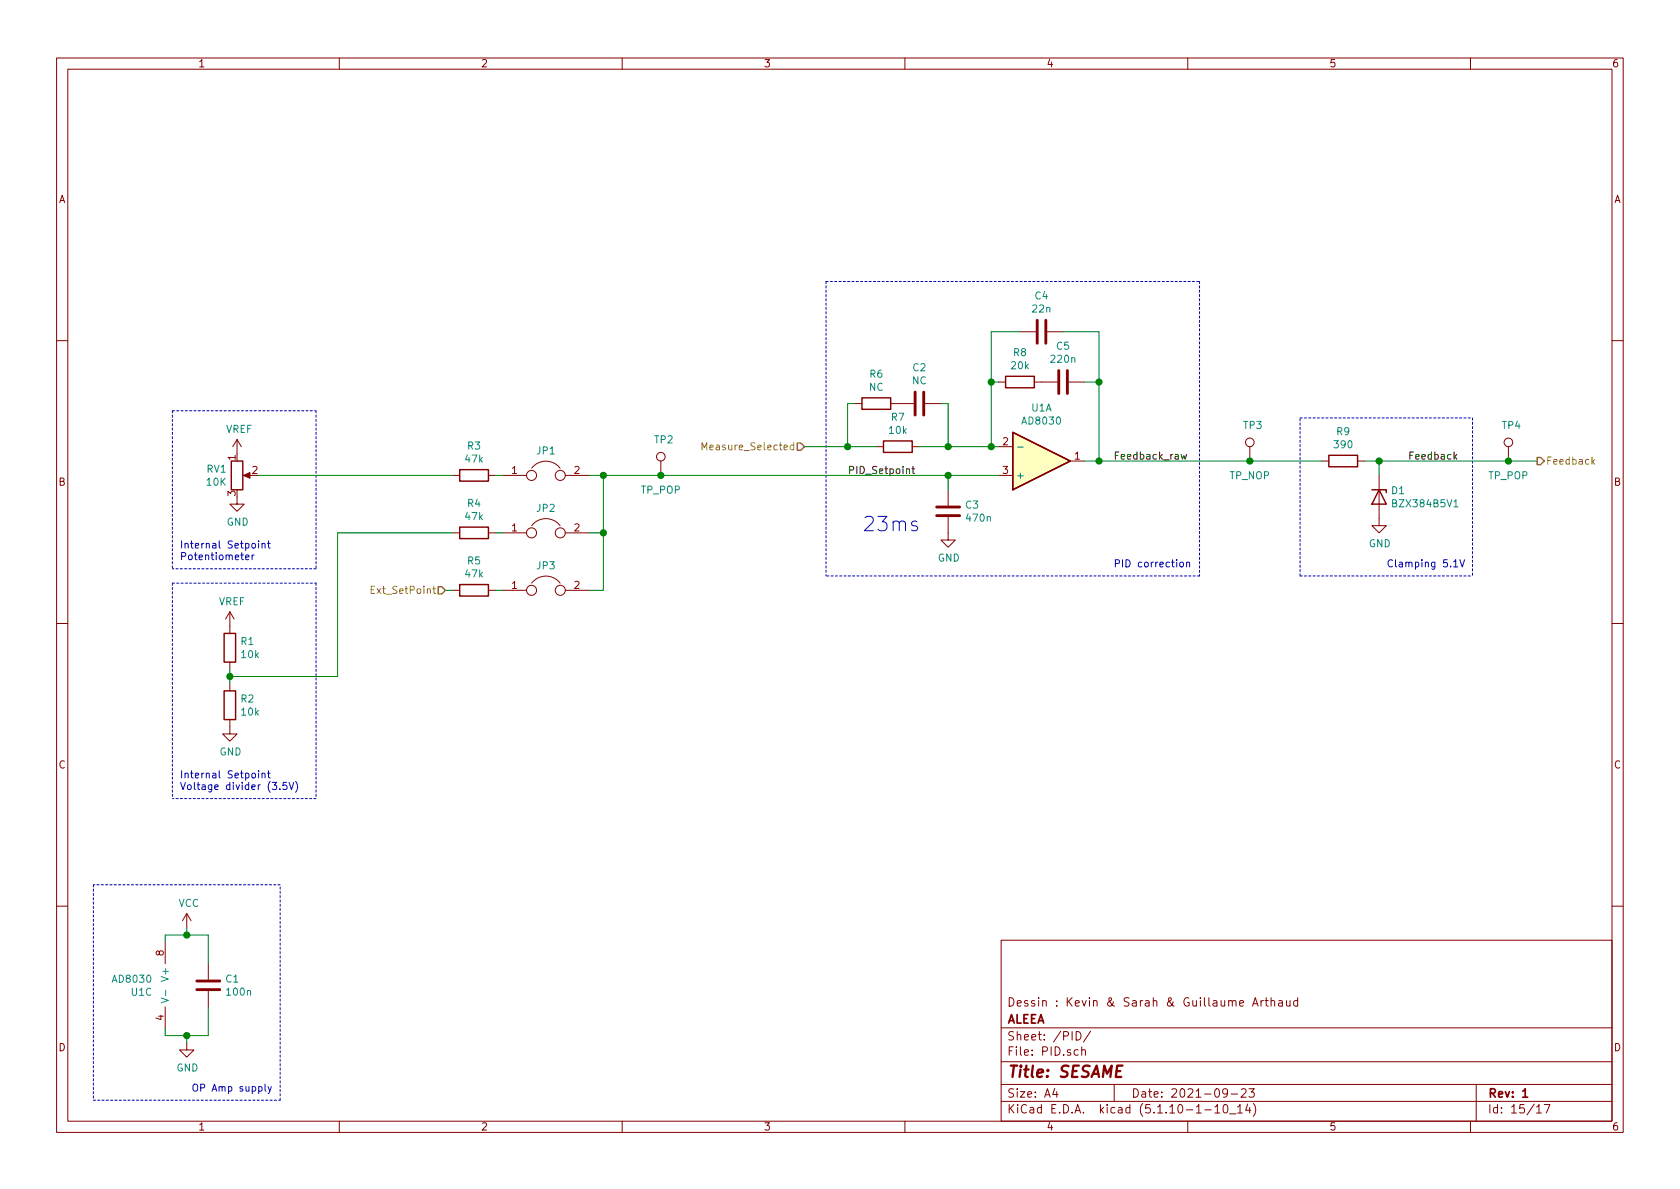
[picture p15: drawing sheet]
<svg xmlns="http://www.w3.org/2000/svg" width="297mm" height="210mm" viewBox="0 0 297 210" stroke-linecap="round" stroke-linejoin="round" font-family="sans-serif">
<defs><g id="words">
<text font-size="3.5" fill="#0000c2" x="152.4" y="94">23ms</text>
<text font-size="2.8" fill="#840000" x="178" y="190.5">Title: SESAME</text>
<g font-size="2.1" fill="#840000">
<text x="178" y="178">Dessin : Kevin &amp; Sarah &amp; Guillaume Arthaud</text>
<text x="178" y="184">Sheet: /PID/</text>
<text x="178" y="181">ALEEA</text>
<text x="178" y="186.7">File: PID.sch</text>
<text x="178" y="196.9">KiCad E.D.A. kicad (5.1.10-1-10_14)</text>
<text x="178" y="194.1">Size: A4</text>
<text x="200" y="194.1">Date: 2021-09-23</text>
<text x="263" y="194.1">Rev: 1</text>
<text x="263" y="196.9">Id: 15/17</text>
</g>
<g font-size="1.8" fill="#840000">
<text x="35" y="11.9">1</text>
<text x="85" y="11.9">2</text>
<text x="135" y="11.9">3</text>
<text x="185" y="11.9">4</text>
<text x="235" y="11.9">5</text>
<text x="285" y="11.9">6</text>
<text x="10.4" y="35.9">A</text>
<text x="285.4" y="35.9">A</text>
<text x="41.7" y="81.4" transform="rotate(-90 41.7 81.4)">1</text>
<text x="44.6" y="83.8">2</text>
<text x="90.5" y="83.8">1</text>
<text x="101.5" y="83.8">2</text>
<text x="177.3" y="78.7">2</text>
<text x="177.3" y="83.8">3</text>
<text x="190" y="81.3">1</text>
<text x="10.4" y="85.9">B</text>
<text x="41.7" y="87.7" transform="rotate(-90 41.7 87.7)">3</text>
<text x="285.4" y="85.9">B</text>
<text x="90.5" y="94">1</text>
<text x="101.5" y="94">2</text>
<text x="90.5" y="104.1">1</text>
<text x="101.5" y="104.1">2</text>
<text x="10.4" y="135.9">C</text>
<text x="285.4" y="135.9">C</text>
<text x="29" y="169" transform="rotate(-90 29 169)">8</text>
<text x="10.4" y="185.9">D</text>
<text x="29" y="180.4" transform="rotate(-90 29 180.4)">4</text>
<text x="285.4" y="185.9">D</text>
<text x="35" y="199.9">1</text>
<text x="85" y="199.9">2</text>
<text x="135" y="199.9">3</text>
<text x="185" y="199.9">4</text>
<text x="235" y="199.9">5</text>
<text x="285" y="199.9">6</text>
</g>
<g font-size="1.8" fill="#008484">
<text x="183" y="53">C4</text>
<text x="182.6" y="55.3">22n</text>
<text x="161.4" y="65.7">C2</text>
<text x="178.9" y="65.3">20k</text>
<text x="179.2" y="63">R8</text>
<text x="186" y="64.2">220n</text>
<text x="186.8" y="61.8">C5</text>
<text x="153.7" y="69.1">NC</text>
<text x="153.8" y="66.8">R6</text>
<text x="161.3" y="68">NC</text>
<text x="39.9" y="76.5">VREF</text>
<text x="157.3" y="76.7">10k</text>
<text x="157.6" y="74.4">R7</text>
<text x="180.9" y="75.1">AD8030</text>
<text x="182.4" y="72.8">U1A</text>
<text x="219.9" y="75.9">TP3</text>
<text x="236.4" y="77">R9</text>
<text x="265.6" y="75.9">TP4</text>
<text x="36.6" y="83.6">RV1</text>
<text x="82.3" y="81.8">47k</text>
<text x="82.7" y="79.5">R3</text>
<text x="94.9" y="80.4">JP1</text>
<text x="115.7" y="78.4">TP2</text>
<text x="236" y="79.3">390</text>
<text x="36.6" y="85.9">10K</text>
<text x="82.7" y="89.7">R4</text>
<text x="113.4" y="87.3">TP_POP</text>
<text x="170.8" y="89.9">C3</text>
<text x="179.6" y="84.7">+</text>
<text x="217.4" y="84.8">TP_NOP</text>
<text x="246.1" y="87.4">D1</text>
<text x="246.5" y="89.7">BZX384B5V1</text>
<text x="263.2" y="84.8">TP_POP</text>
<text x="40.1" y="93">GND</text>
<text x="82.3" y="92">47k</text>
<text x="94.9" y="90.5">JP2</text>
<text x="171" y="92.2">470n</text>
<text x="82.7" y="99.8">R5</text>
<text x="94.9" y="100.7">JP3</text>
<text x="165.8" y="99.3">GND</text>
<text x="242" y="96.8">GND</text>
<text x="38.7" y="107">VREF</text>
<text x="82.3" y="102.1">47k</text>
<text x="42.6" y="114.1">R1</text>
<text x="42.7" y="116.4">10k</text>
<text x="42.6" y="124.2">R2</text>
<text x="42.7" y="126.5">10k</text>
<text x="38.8" y="133.6">GND</text>
<text x="31.5" y="160.4">VCC</text>
<text x="20.1" y="173.8">AD8030</text>
<text x="29.8" y="173.1" transform="rotate(-90 29.8 173.1)">V+</text>
<text x="40" y="173.8">C1</text>
<text x="23.3" y="176.1">U1C</text>
<text x="40.2" y="176.1">100n</text>
<text x="31.2" y="189.5">GND</text>
</g>
<g font-size="1.8" fill="#848400">
<text x="125.3" y="79.6">Measure_Selected</text>
<text x="273.3" y="82.2">Feedback</text>
<text x="66.3" y="105">Ext_SetPoint</text>
</g>
<g font-size="1.8">
<text x="149.9" y="83.8">PID_Setpoint</text>
<text x="196.8" y="81.3">Feedback_raw</text>
<text x="248.9" y="81.3">Feedback</text>
</g>
<g font-size="1.8" fill="#0000c2">
<text x="31.7" y="97">Internal Setpoint</text>
<text x="31.7" y="99.1">Potentiometer</text>
<text x="196.8" y="100.3">PID correction</text>
<text x="245.1" y="100.3">Clamping 5.1V</text>
<text x="31.7" y="137.6">Internal Setpoint</text>
<text x="31.7" y="139.7">Voltage divider (3.5V)</text>
</g>
<text font-size="1.7" fill="#0000c2" x="35.4" y="193">OP Amp supply</text>
</g></defs>
<g fill="none" stroke="#840000" stroke-width=".18">
<path d="M10 10.3h277v189.9h-277zM12 12.2h273v186.1h-273zM60 10.3v1.9M110 10.3v1.9M160 10.3v1.9M210 10.3v1.9M260 10.3v1.9M180.3 58.7h2.8M185.2 58.7h2.8M10 60.2h2M41.9 77.7l-.8 1.3M41.9 77.7v2.6"/>
<path d="M41.9 77.7l.8 1.3M151.1 71.4h1.3M154.9 79h1.3M157.5 71.4h4M161.3 79h1.3M163.6 71.4h2.8M176.5 79h2.6M176.5 67.6h1.3M182.9 67.6h4M189 67.6h2.8M221 79v2.5M266.7 79v2.5"/>
<path d="M285 60.2h2M41.9 87.9v1.2h1.3l-1.3 1.3-1.3-1.3h1.3M43.4 84.1h1M80 84.1h1.3M80 94.2h1.3M86.4 84.1h1.2M86.4 94.2h1.2M88.9 84.1h4.2M88.9 94.2h4.2M94 93a3.2 3.2 0 0 1 5 0M94 82.8a3.2 3.2 0 0 1 5 0M99.9 84.1h4.2"/>
<path d="M99.9 94.2h4.2M116.8 81.5v2.6M167.6 91.4v4.1h1.3l-1.3 1.3-1.2-1.3h1.2M167.6 86.6v2.8M176.5 84.1h2.6M189.2 81.5h2.6M233.7 81.5h1.2M240 81.5h1.3M243.8 84.1v8.9h1.3l-1.3 1.2-1.2-1.2h1.2M10 110.3h2M40.6 108.2v3.8M40.6 117.1v1.3"/>
<path d="M40.6 108.2l-.7 1.3M40.6 108.2l.8 1.3M80 104.4h1.3M86.4 104.4h1.2M88.9 104.4h4.2M94 103.1a3.2 3.2 0 0 1 5 0M99.9 104.4h4.2M285 110.3h2M40.6 127.2v2.6h1.3l-1.3 1.3-1.2-1.3h1.2M40.6 120.9v1.3M10 160.2h2M29.2 166.6v3.8"/>
<path d="M29.2 178v3.9M33 161.5l-.7 1.3M33 161.5v2.6M33 161.5l.8 1.3M36.8 170.4v2.8M36.8 175.3v2.7M177 166.3h108v32h-108zM221.5 177.9l.4-1.5 .6 1.5M221.6 177.5h.7M223 176.9v1M223.4 176.9l-.3 .1-.1 .2M223.7 176.9h.5"/>
<path d="M223.9 176.4v1.3l.3 .2M224.7 177.1l.2-.2 .4 .1 .1 .9M224.7 176.4v1.5M226.1 177h.6v.9M226.7 177.3l-.5 .1-.2 .2 .1 .2 .1 .1 .5-.1M227.5 176.9v.9l.4 .1 .2-.1M228.1 176.9v1M229.4 177l-.4-.1-.3 .3 .1 .6 .2 .1 .4-.1M229.4 176.4v1.5M285 160.2h2M33 184.4v1.3h1.3l-1.3 1.2-1.3-1.2h1.3M60 198.3v1.9"/>
<path d="M110 198.3v1.9M160 198.3v1.9M177 194.8h108M177 191.8h108M177 187.8h108M177 181.8h108M186.5 192.5l-.4 1h1M186.8 193v1M190.3 182.4a.76 .76 0 0 1 .8 .8 .76 .76 0 0 1-.8 .7zM190.6 185.7l-.4-.1-.3 .3 .1 .6 .2 .1 .4-.1M191.3 185.7a.37 .37 0 0 1 .6 .1v.8M191.3 185.1v1.5"/>
<path d="M192.8 182.3l-1.2 2M197 191.8v3M210 198.3v1.9M213 196.3h1.2M214.8 195.8l.4-.5v1.5M214.8 196.8h.9M216.4 195.5l.3-.2a.94 .94 0 0 1 0 1.5l-.4-.3v-.6zM217 193.2l-.1 .2a.48 .48 0 0 1-.6-.1v-.6a.48 .48 0 0 1 .6-.1l.1 .1a1.19 1.19 0 0 1-.2 1.2l-.5 .1M217.4 197h1.1M217.7 193.5h1.1M218.8 195.8l.5-.5v1.5M218.8 196.8h.9"/>
<path d="M219.5 192.7l.2-.2h.3l.3 .2v.3v.2l-.9 .8h.9M220.6 195.2l-.4 1.1h1M220.8 192.5h1l-.5 .6 .4 .1v.7l-.2 .1-.7-.1M221 195.8v1M221.6 195.1a1.71 1.71 0 0 1 0 2.3M260 198.3v1.9M261 191.8v6.5M271.7 195.8l.4-.5v1.5M271.7 196.8h.8M273 195.3h1l-.6 1.5"/>
<circle cx="221" cy="78.2" r=".76"/>
<circle cx="266.7" cy="78.2" r=".76"/>
<circle cx="94" cy="84.1" r=".89"/>
<circle cx="94" cy="94.2" r=".89"/>
<circle cx="99.1" cy="94.2" r=".89"/>
<circle cx="99.1" cy="84.1" r=".89"/>
<circle cx="116.8" cy="80.8" r=".76"/>
<circle cx="94" cy="104.4" r=".89"/>
<circle cx="99.1" cy="104.4" r=".89"/>
</g>
<path d="M269.2 193l.5-.5v1.5M269.2 194h.9" fill="none" stroke="#840000" stroke-width=".3"/>
<g fill="none" stroke="#840000" stroke-width=".25">
<path d="M152.4 70.4h5.1v2h-5.1zM156.2 78h5.1v2h-5.1zM177.8 66.5h5.1v2.1h-5.1zM179.1 76.4l10.1 5.1-10.1 5.1zM40.9 81.5h2v5.1h-2zM81.3 83.1h5.1v2h-5.1zM81.3 93.2h5.1v2h-5.1zM234.9 80.5h5.1v2h-5.1zM242.6 86.6h2.5v.5M243.8 86.6l1.3 2.5h-2.5zM39.6 112h2.1v5.1h-2.1zM81.3 103.4h5.1v2h-5.1z"/>
<path d="M39.6 122.2h2.1v5h-2.1z"/>
</g>
<path d="M43.1 84.1l1.1-.5v1z" fill="#840000" stroke="#840000" stroke-width=".18"/>
<path d="M183.4 56.6v4.1M184.9 56.6v4.1M161.8 69.3v4.1M163.3 69.3v4.1M187.2 65.5v4.1M188.7 65.5v4.1M165.6 91.2h4.1M165.6 89.7h4.1M34.8 175h4.1M34.8 173.5h4.1" fill="none" stroke="#840000" stroke-width=".51"/>
<path d="M179.9 79.1h1M257.1 89.6h.7M28.5 176.5l1.3 .4-1.3 .4M29.3 175.1v1" fill="none" stroke="#008484" stroke-width=".18"/>
<path d="M179.1 76.4l10.1 5.1-10.1 5.1z" fill="#ffffc2" stroke="#ffffc2" stroke-width=".18"/>
<g fill="none" stroke="#0000c2" stroke-width=".18" stroke-dasharray=".4 .4">
<path d="M146 49.8h66.1M146 49.8v52M212.1 49.8v52M30.5 72.6h25.4M30.5 72.6v28M55.9 72.6v28M229.9 73.9h30.4M260.3 73.9v27.9M30.5 103.1h25.4M30.5 103.1v38.1M55.9 100.6h-25.4M55.9 103.1v38.1"/>
<path d="M212.1 101.8h-66.1M229.9 101.8h30.4M229.9 101.8v-27.9M16.5 156.5v38.1M49.5 156.5h-33M55.9 141.2h-25.4M16.5 194.6h33M49.5 194.6v-38.1"/>
</g>
<g fill="none" stroke="#008400" stroke-width=".18">
<path d="M180.3 58.7h-5v20.3M188 58.7h6.3v22.8M142.2 79h12.7M151.1 71.4h-1.2v7.6M162.6 79h13.9M166.4 71.4h1.2v7.6M175.3 67.6h1.2M191.8 67.6h2.5M45.7 84.1h34.3M80 94.2h-20.3v25.4h-19.1M87.6 84.1h1.3M87.6 94.2h1.3"/>
<path d="M104.1 84.1h72.4M104.1 94.2h2.6M106.7 84.1v20.3h-2.6M167.6 84.1v2.5M191.8 81.5h41.9M241.3 81.5h30.5M243.8 81.5v2.6M40.6 118.4v2.5M78.7 104.4h1.3M87.6 104.4h1.3M29.2 166.6v-1.3h7.6v5.1M33 164.1v1.2"/>
<path d="M36.8 178v5.1h-7.6v-1.2M33 183.1v1.3"/>
</g>
<path d="M124.1 79.5v-1.2l.4 .9 .5-.9v1.2M281.6 81.6l.4 .5M282 81.2l-.5 .5M65.6 104.3h.5M66.2 103.7h-.6v1.2h.6" fill="none" stroke="#848400" stroke-width=".18"/>
<path d="M141 78.4h.6l.6 .6-.6 .6h-.6zM271.8 80.9h.6l.6 .6-.6 .7h-.6zM77.5 103.8h.6l.6 .6-.6 .6h-.6z" fill="none" stroke="#848400" stroke-width=".25"/>
<path d="M161.2 82.9h.5M161.4 82.5v1.1l.3 .1M208.8 80.4l.3 .8 .2-.6 .2 .6 .3-.8M257.2 80.7l.4 .5M257.6 80.4l-.5 .4" fill="none" stroke="#000" stroke-width=".18"/>
<g fill="none" stroke="#0000c2" stroke-width=".18">
<path d="M43.4 98.5l.6-.1v-.2l-.4-.1-.2 .2 .1 .6h.5M44.6 98.1v.9M44.9 98.1l-.3 .3M45.7 95.7v.1M45.7 96.1v.8M46.3 96.2l.2-.1h.3l.1 .8M46.3 96.1v.8M47.3 96.1h.5M47.5 95.7v1l.3 .2M162.1 92.3a.6 .6 0 0 0-.9 .2l.1 .4 .6 .1 .4 .4-.2 .3-.2 .1-.7-.1M208.6 99.5l.2-.1 .4 .1v.5l-.1 .2h-.3l-.2-.1zM209.8 99.5l.2-.1 .3 .1v.7"/>
<path d="M209.8 99.4v.8M257 99.3l.4-.3v1.2M258.1 99l.4 1.2 .5-1.2M257 100.2h.8M45.7 136.3v.1M45.7 136.7v.9M46.3 136.8l.2-.1 .3 .1 .1 .8M46.3 136.7v.9M47.3 136.7h.5M47.5 136.3v1.1l.3 .2M49.5 139.5v.1M50.7 138.3h-.6l-.1 .7 .5-.2 .2 .3v.3l-.2 .2-.5-.1"/>
<path d="M51.1 138.3l.4 1.3 .4-1.3M52.2 138.2a1.4 1.4 0 0 1 0 1.9M34.2 191.9a.42 .42 0 0 1 .7 0 .83 .83 0 0 1-.3 1.1l-.3-.1a.93 .93 0 0 1-.1-1z"/>
</g>
<g fill="#008400" stroke="#008400" stroke-width=".25">
<circle cx="33" cy="165.3" r=".51"/>
<circle cx="167.6" cy="84.1" r=".51"/>
<circle cx="106.7" cy="94.2" r=".51"/>
<circle cx="33" cy="183.1" r=".51"/>
<circle cx="40.6" cy="119.6" r=".51"/>
<circle cx="175.3" cy="79" r=".51"/>
<circle cx="167.6" cy="79" r=".51"/>
<circle cx="106.7" cy="84.1" r=".51"/>
<circle cx="149.9" cy="79" r=".51"/>
<circle cx="221" cy="81.5" r=".51"/>
<circle cx="243.8" cy="81.5" r=".51"/>
<circle cx="266.7" cy="81.5" r=".51"/>
<circle cx="194.3" cy="81.5" r=".51"/>
<circle cx="194.3" cy="67.6" r=".51"/>
<circle cx="116.8" cy="84.1" r=".51"/>
<circle cx="175.3" cy="67.6" r=".51"/>
</g>
<use href="#words"/>
</svg>
